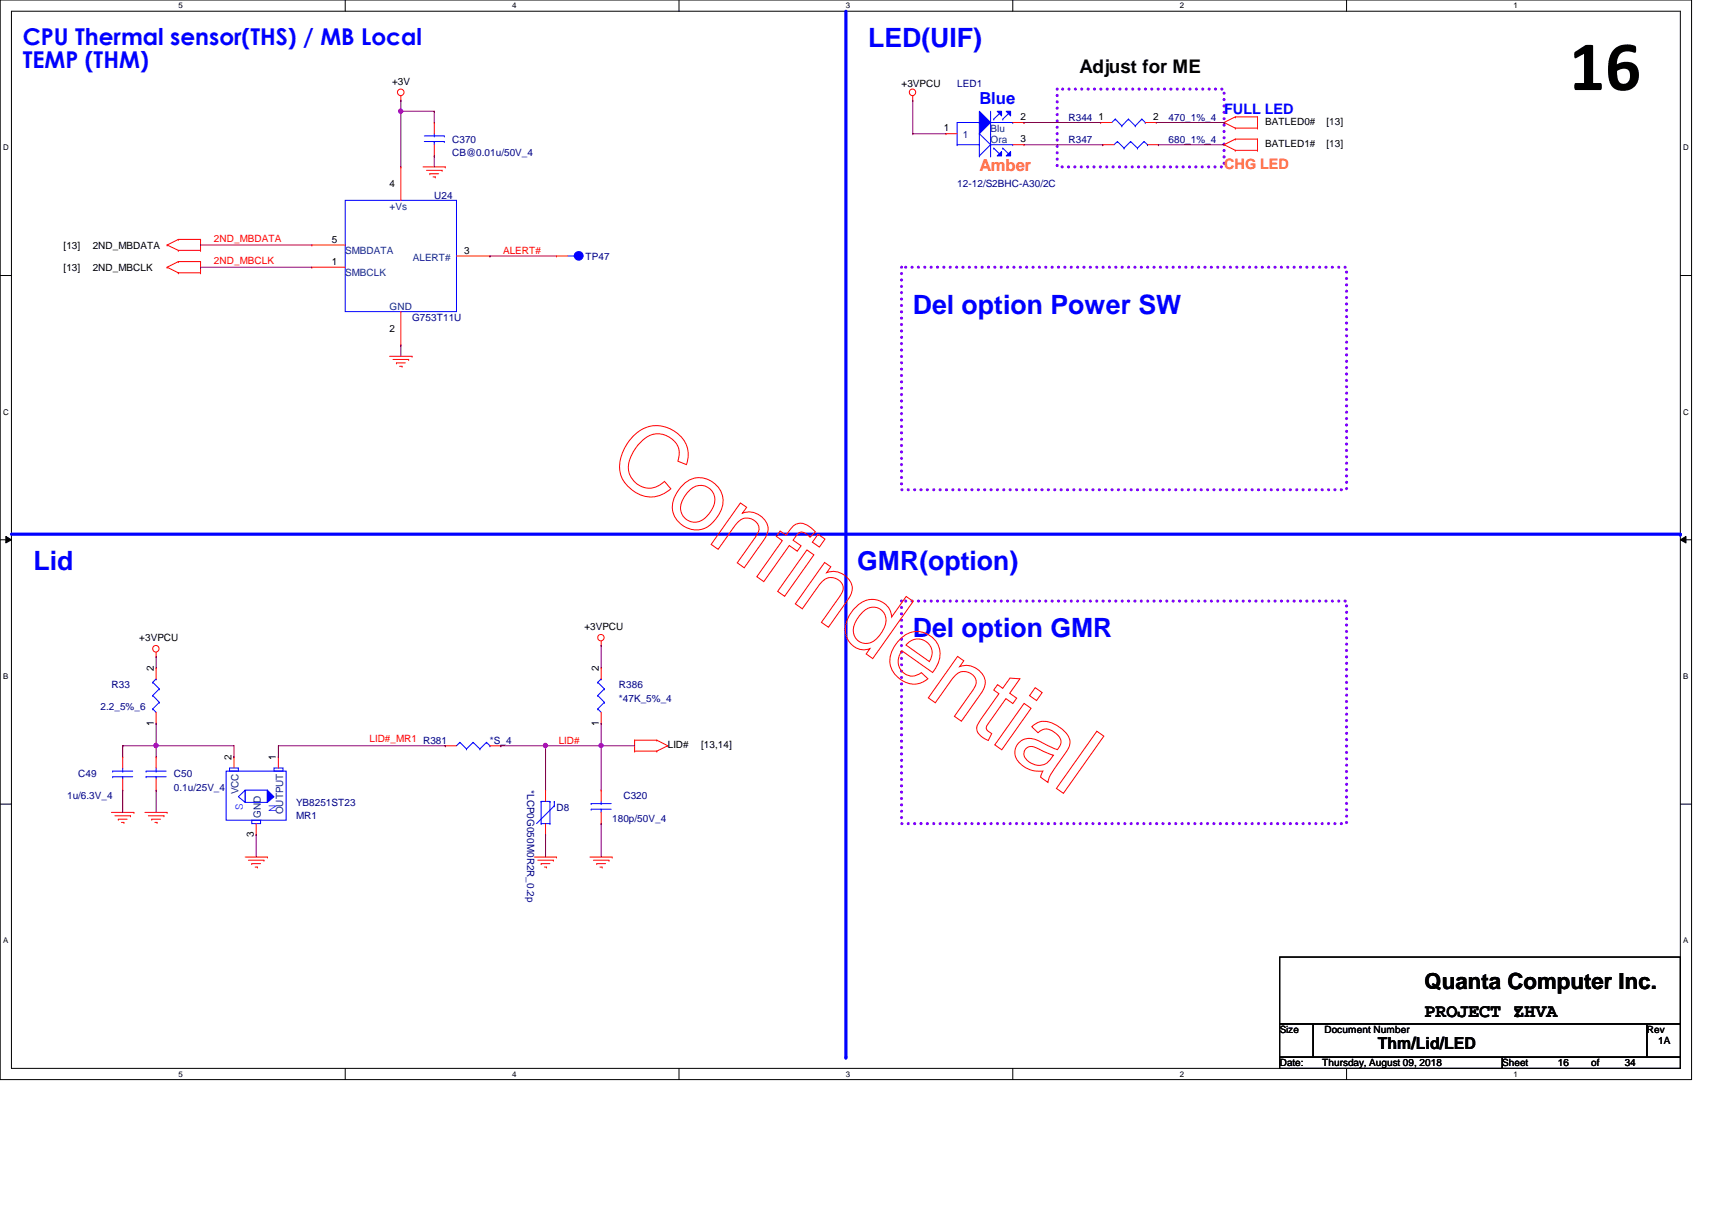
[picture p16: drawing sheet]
<svg xmlns="http://www.w3.org/2000/svg" width="297mm" height="210mm" viewBox="0 0 297 210" stroke-linecap="round" stroke-linejoin="round" font-family="sans-serif">
<defs><g id="words">
<text font-size="12.3" x="272.2" y="15.6">16</text>
<g font-size="4.6" fill="#00f">
<text x="150.6" y="8.2">LED(UIF)</text>
<text x="158.4" y="54.5">Del option Power SW</text>
<text x="5.8" y="98.9">Lid</text>
<text x="148.7" y="98.9">GMR(option)</text>
<text x="158.4" y="110.4">Del option GMR</text>
</g>
<g font-size="4" fill="#00f">
<text x="3.9" y="7.7">CPU Thermal sensor(THS) / MB Local</text>
<text x="3.9" y="11.8">TEMP (THM)</text>
</g>
<text font-size="3.9" x="247.1" y="171.5">Quanta Computer Inc.</text>
<g font-size="3.3">
<text x="187.3" y="12.7">Adjust for ME</text>
<text x="247.1" y="176.4">PROJECT :</text>
<text x="262.6" y="176.4">ZHVA</text>
</g>
<text font-size="2.9" fill="#00f" x="169.9" y="18.1">Blue</text>
<text font-size="2.9" fill="#ff8000" x="169.9" y="29.7">Amber</text>
<text font-size="2.9" x="239.1" y="182">Thm/Lid/LED</text>
<text font-size="2.5" fill="#00f" x="212.4" y="19.7">FULL LED</text>
<text font-size="2.5" fill="#ff8000" x="212.4" y="29.4">CHG LED</text>
<g font-size="1.7">
<text x="68" y="14.7">+3V</text>
<text x="156.4" y="15.2">+3VPCU</text>
<text x="163.7" y="22.8">1</text>
<text x="177.1" y="20.8">2</text>
<text x="190.6" y="20.8">1</text>
<text x="200.1" y="20.8">2</text>
<text x="219.5" y="21.7">BATLED0#</text>
<text x="230.2" y="21.7">[13]</text>
<text x="177.1" y="24.7">3</text>
<text x="219.5" y="25.6">BATLED1#</text>
<text x="230.2" y="25.6">[13]</text>
<text x="67.6" y="32.5">4</text>
<text x="11" y="43.1">[13]</text>
<text x="11" y="47">[13]</text>
<text x="16.1" y="43.1">2ND_MBDATA</text>
<text x="16.1" y="47">2ND_MBCLK</text>
<text x="57.6" y="45.9">1</text>
<text x="57.6" y="42.1">5</text>
<text x="80.6" y="44">3</text>
<text x="67.6" y="57.6">2</text>
<text x="24.2" y="111.3">+3VPCU</text>
<text x="101.4" y="109.3">+3VPCU</text>
<text x="26.7" y="116.4" transform="rotate(-90 26.7 116.4)">2</text>
<text x="103.9" y="116.4" transform="rotate(-90 103.9 116.4)">2</text>
<text x="26.7" y="125.9" transform="rotate(-90 26.7 125.9)">1</text>
<text x="103.9" y="125.9" transform="rotate(-90 103.9 125.9)">1</text>
<text x="40.2" y="131.9" transform="rotate(-90 40.2 131.9)">2</text>
<text x="47.9" y="131.9" transform="rotate(-90 47.9 131.9)">1</text>
<text x="115.9" y="129.8">LID#</text>
<text x="121.7" y="129.8">[13,14]</text>
<text x="44" y="145.2" transform="rotate(-90 44 145.2)">3</text>
<text x="222" y="179.2">Size</text>
<text x="229.8" y="179.2">Document Number</text>
<text x="285.7" y="179.2">Rev</text>
<text x="222" y="185">Date:</text>
<text x="229.4" y="185">Thursday, August 09, 2018</text>
<text x="260.6" y="185">Sheet</text>
<text x="270.3" y="185">16</text>
<text x="276.1" y="185">of</text>
<text x="281.9" y="185">34</text>
<text x="287.7" y="181.1">1A</text>
</g>
<g font-size="1.7" fill="#000080">
<text x="166.1" y="15.2">LED1</text>
<text x="185.4" y="20.9">R344</text>
<text x="202.7" y="20.9">470_1%_4</text>
<text x="78.4" y="24.8">C370</text>
<text x="78.4" y="27.1">CB@0.01u/50V_4</text>
<text x="185.4" y="24.8">R347</text>
<text x="202.7" y="24.8">680_1%_4</text>
<text x="75.4" y="34.5">U24</text>
<text x="166.1" y="32.5">12-12/S2BHC-A30/2C</text>
<text x="101.6" y="45">TP47</text>
<text x="71.5" y="55.7">G753T11U</text>
<text x="19.3" y="119.4">R33</text>
<text x="107.4" y="119.4">R386</text>
<text x="17.4" y="123.2">2.2_5%_6</text>
<text x="107.4" y="121.7">*47K_5%_4</text>
<text x="85" y="129">*S_4</text>
<text x="13.6" y="134.8">C49</text>
<text x="30.2" y="134.8">C50</text>
<text x="30.2" y="137.2">0.1u/25V_4</text>
<text x="91.5" y="137.1" transform="rotate(90 91.5 137.1)">*LCP0G050M0R2R_0.2p</text>
<text x="11.6" y="138.7">1u/6.3V_4</text>
<text x="51.4" y="142.2">MR1</text>
<text x="51.4" y="139.8">YB8251ST23</text>
<text x="96.6" y="140.6">D8</text>
<text x="106.2" y="142.5">180p/50V_4</text>
<text x="108.2" y="138.7">C320</text>
</g>
<g font-size="1.7" fill="#004080">
<text x="171.9" y="22.9">Blu</text>
<text x="167" y="24">1</text>
<text x="171.9" y="24.8">Ora</text>
<text x="67.6" y="36.4">+Vs</text>
<text x="59.9" y="48">SMBCLK</text>
<text x="59.9" y="44.1">SMBDATA</text>
<text x="71.6" y="45.2">ALERT#</text>
<text x="67.6" y="53.8">GND</text>
<text x="41.4" y="137.8" transform="rotate(-90 41.4 137.8)">VCC</text>
<text x="45.3" y="141.9" transform="rotate(-90 45.3 141.9)">GND</text>
<text x="49.1" y="141.3" transform="rotate(-90 49.1 141.3)">OUTPUT</text>
</g>
<g font-size="1.7" fill="#f00">
<text x="37.1" y="41.9">2ND_MBDATA</text>
<text x="37.1" y="45.8">2ND_MBCLK</text>
<text x="87.3" y="44">ALERT#</text>
<text x="64.1" y="128.8">LID#_MR1 R381</text>
<text x="96.9" y="129">LID#</text>
</g>
<g font-size="1.7" fill="#00f">
<text x="42.1" y="140.5" transform="rotate(-90 42.1 140.5)">S</text>
<text x="47.9" y="140.9" transform="rotate(-90 47.9 140.9)">N</text>
</g>
<g font-size="1.4">
<text x="30.9" y="1.4">5</text>
<text x="88.9" y="1.4">4</text>
<text x="146.8" y="1.4">3</text>
<text x="204.7" y="1.4">2</text>
<text x="262.6" y="1.4">1</text>
<text x=".5" y="26.1">D</text>
<text x="292.1" y="26.1">D</text>
<text x=".5" y="71.9">C</text>
<text x="292.1" y="71.9">C</text>
<text x=".5" y="117.8">B</text>
<text x="292.1" y="117.8">B</text>
<text x=".5" y="163.6">A</text>
<text x="292.1" y="163.6">A</text>
<text x="30.9" y="186.8">5</text>
<text x="88.9" y="186.8">4</text>
<text x="146.8" y="186.8">3</text>
<text x="204.7" y="186.8">2</text>
<text x="262.6" y="186.8">1</text>
</g>
</g></defs>
<path d="M0 0h293.5v187.3h-293.5zM2 1.9h289.5v183.4h-289.5z" fill="none" stroke="#000" stroke-width=".17"/>
<g fill="#fff">
<path d="M30.9 .2h.8v1.5h-.8z"/>
<path d="M30.9 185.5h.8v1.6h-.8z"/>
</g>
<path d="M59.9 0v1.9M59.9 185.3v2" fill="none" stroke="#000" stroke-width=".17"/>
<g fill="#fff">
<path d="M88.9 .2h.7v1.5h-.7z"/>
<path d="M88.9 185.5h.7v1.6h-.7z"/>
</g>
<path d="M117.8 0v1.9M117.8 185.3v2" fill="none" stroke="#000" stroke-width=".17"/>
<g fill="#fff">
<path d="M146.8 .2h.7v1.5h-.7z"/>
<path d="M146.8 185.5h.7v1.6h-.7z"/>
</g>
<path d="M175.7 0v1.9M175.7 185.3v2" fill="none" stroke="#000" stroke-width=".17"/>
<g fill="#fff">
<path d="M204.7 .2h.7v1.5h-.7z"/>
<path d="M204.7 185.5h.7v1.6h-.7z"/>
</g>
<path d="M233.6 0v1.9M233.6 185.3v2" fill="none" stroke="#000" stroke-width=".17"/>
<g fill="#fff">
<path d="M262.6 .2h.8v1.5h-.8z"/>
<path d="M262.6 185.5h.8v1.6h-.8z"/>
<path d="M.5 24.8h1v1.6h-1z"/>
<path d="M292.1 24.8h.9v1.6h-.9z"/>
<path d="M.5 70.7h1v1.5h-1z"/>
<path d="M292.1 70.7h.9v1.5h-.9z"/>
</g>
<path d="M0 47.8h2M291.5 47.8h2" fill="none" stroke="#000" stroke-width=".17"/>
<g fill="#fff">
<path d="M.5 116.5h.9v1.6h-.9z"/>
<path d="M292.1 116.5h.8v1.6h-.8z"/>
</g>
<path d="M0 93.6h2M1 93l1 .6-1 .6zM291.5 93.6l1-.6v1.2zM291.5 93.6h2" fill="none" stroke="#000" stroke-width=".17"/>
<path d="M1 93l1 .6-1 .6zM291.5 93.6l1-.6v1.2z" fill="#000"/>
<g fill="#fff">
<path d="M.5 162.4h.9v1.5h-.9z"/>
<path d="M292.1 162.4h.8v1.5h-.8z"/>
</g>
<path d="M0 139.5h2M291.5 139.5h2" fill="none" stroke="#000" stroke-width=".17"/>
<path d="M2 92.7h289.5" fill="none" stroke="#00f" stroke-width=".55"/>
<circle cx="291.5" cy="92.7" r=".28" fill="#00f"/>
<path d="M146.8 1.9v181.5" fill="none" stroke="#00f" stroke-width=".55"/>
<circle cx="146.8" cy="183.4" r=".28" fill="#00f"/>
<path d="M183.4 15.5h29v13.5h-29zM156.4 46.4h77.2v38.6h-77.2zM156.4 104.3h77.2v38.6h-77.2z" fill="none" stroke="#8000ff" stroke-width=".55" stroke-dasharray="0 1.1"/>
<g fill="none" stroke="#f00" stroke-width=".17">
<path d="M69.6 17.4h.1M69.6 16.6v.8M158.4 17.4h.1M158.4 16.6v.8M73.4 29h3.9M74 29.5h2.7M74.6 30.1h.1M74.6 30.1h1.5M75.1 30.7h.4M75.5 30.7h.1M76.7 29.5h.1M77.3 29h.1"/>
<path d="M212.4 21.3h.1M212.4 25.1h.1M212.4 21.3l1.9 .9M212.4 25.1l1.9 1M214.3 20.3h.1M214.3 22.2h.1M214.3 24.1h.1M214.3 26.1h.1M214.3 20.3l-1.9 1M214.3 20.3h3.9M214.3 22.2h3.9M214.3 24.1l-1.9 1"/>
<path d="M214.3 24.1h3.9M214.3 26.1h3.9M218.2 20.3h.1M218.2 22.2h.1M218.2 24.1h.1M218.2 26.1h.1M218.2 20.3v1.9M218.2 24.1v2M29 42.5h.1M29 46.4h.1M29 42.5l1.9 .9M29 46.4l1.9 .9"/>
<path d="M30.9 41.5h.1M30.9 43.4h.1M30.9 45.4h.1M30.9 47.3h.1M30.9 41.5h3.9M30.9 41.5l-1.9 1M30.9 43.4h3.9M30.9 45.4h3.9M30.9 45.4l-1.9 1M30.9 47.3h3.9M34.8 43.4h.1M34.8 41.5h.1"/>
<path d="M34.8 47.3h.1M34.8 45.4h.1M34.8 41.5v1.9M34.8 45.4v1.9M67.6 61.8h3.9M68.2 62.4h2.7M68.8 62.9h.1M68.8 62.9h1.5M69.3 63.5h.5M69.8 63.5h.1M70.9 62.4h.1M71.5 61.8h.1"/>
<path d="M27.1 113.9h.1M27.1 115.8h.1M27.1 113.2v.7M27.1 115.8v2M104.3 112h.1M104.3 115.8h.1M104.3 111.2v.8M104.3 115.8v2M27.1 125.5h.1M27.1 123.6v1.9M104.3 125.5h.1M104.3 123.6v1.9"/>
<path d="M110.1 128.4h.1M110.1 130.3h.1M110.1 128.4h3.9M110.1 128.4v1.9M110.1 130.3h3.9M114 128.4h.1M114 130.3h.1M114 128.4l1.9 1M115.9 129.4h.1M115.9 129.4l-1.9 .9M19.3 140.9h3.9M19.9 141.5h2.7"/>
<path d="M20.5 142.1h.1M20.5 142.1h1.6M21.1 142.7h.4M21.5 142.7h.1M22.6 141.5h.1M23.2 140.9h.1M25.1 140.9h3.9M25.7 141.5h2.7M26.3 142.1h.1M26.3 142.1h1.6M26.9 142.7h.4M27.3 142.7h.1"/>
<path d="M28.4 141.5h.1M29 140.9h.1M42.5 148.7h3.9M43.1 149.2h2.7M43.7 149.8h.1M43.7 149.8h1.5M44.3 150.4h.4M44.7 150.4h.1M45.8 149.2h.1M46.4 148.7h.1M92.7 148.7h3.9M93.3 149.2h2.7"/>
<path d="M93.9 149.8h.1M93.9 149.8h1.5M94.4 150.4h.4M94.8 150.4h.1M96 149.2h.1M96.6 148.7h.1M102.4 148.7h3.8M103 149.2h2.7M103.5 149.8h.1M103.5 149.8h1.6M104.1 150.4h.4M104.5 150.4h.1"/>
<path d="M105.7 149.2h.1M106.2 148.7h.1"/>
<circle cx="69.5" cy="16" r=".57"/>
<circle cx="158.3" cy="16" r=".56"/>
<circle cx="27" cy="112.5" r=".56"/>
<circle cx="104.3" cy="110.6" r=".56"/>
</g>
<path d="M222 166h69.5v11.6h-69.5zM222 177.6h5.8v5.8h-5.8zM227.8 177.6h57.9v5.8h-57.9zM285.7 177.6h5.8v5.8h-5.8zM222 183.4h38.6v1.9h-38.6zM260.6 183.4h30.9v1.9h-30.9z" fill="none" stroke="#000" stroke-width=".17"/>
<g fill="none" stroke="#00f" stroke-width=".17">
<path d="M26.5 118.4h.1M26.5 118.4l1.1 1.1M27.1 117.8h.1M27.1 117.8l-.6 .6M27.6 119.5h.1M27.6 119.5l-1.1 1.1M103.7 118.4h.1M103.7 118.4l1.2 1.1M104.3 117.8h.1M104.3 117.8l-.6 .6M104.9 119.5h.1M104.9 119.5l-1.2 1.1"/>
<path d="M26.5 123h.1M26.5 120.6h.1M26.5 123l.6 .6M26.5 120.6l1.1 1.2M27.6 121.8h.1M27.6 121.8l-1.1 1.2M103.7 123h.1M103.7 120.6h.1M103.7 123l.6 .6M103.7 120.6l1.2 1.2M104.9 121.8h.1M104.9 121.8l-1.2 1.2"/>
</g>
<circle cx="100.4" cy="44.4" r=".75" fill="#00f"/>
<g fill="none" stroke="#00f" stroke-width=".17">
<path d="M98.5 44.4h1.1M99.6 44.4h.1"/>
<circle cx="100.4" cy="44.4" r=".75"/>
</g>
<path d="M96.6 44.4h.1M96.6 44.4h1.9" fill="none" stroke="#f00" stroke-width=".17"/>
<path d="M173 27.1l.8-.8v.8z" fill="#00f"/>
<path d="M173 27.1l.8-.8v.8z" fill="none" stroke="#00f" stroke-width=".17"/>
<path d="M174.6 27.1l.7-.8v.8z" fill="#00f"/>
<path d="M174.6 27.1l.7-.8v.8z" fill="none" stroke="#00f" stroke-width=".17"/>
<path d="M174.6 19.3h.7v.8z" fill="#00f"/>
<path d="M174.6 19.3h.7v.8z" fill="none" stroke="#00f" stroke-width=".17"/>
<path d="M173 19.3h.8v.8z" fill="#00f"/>
<path d="M173 19.3h.8v.8z" fill="none" stroke="#00f" stroke-width=".17"/>
<path d="M169.9 19.3l2 2-2 1.9z" fill="#00f"/>
<g fill="none" stroke="#00f" stroke-width=".17">
<path d="M169.9 19.3l2 2-2 1.9zM171.9 19.3v7.8M173.4 19.7l-1 1M175 19.7l-1 1M59.9 34.8h19.3v19.3h-19.3zM166.1 25.1h.1M166.1 25.1h3.8M169.9 27.1h.1M169.9 23.2h.1M169.9 21.3h.1M169.9 25.1h.1M169.9 23.2v3.9"/>
<path d="M169.9 23.2l2 1.9M169.9 21.3h-3.8v3.8M171.9 25.1h.1M171.9 23.2h.1M171.9 27.1h.1M171.9 25.1l-2 2M171.9 21.3h3.8M171.9 25.1h3.8M172.4 20.7h.1M172.4 25.7h.1M172.4 25.7l1 1M174 20.7h.1"/>
<path d="M174 25.7h.1M174 25.7l1 1M175.7 21.3h.1M175.7 25.1h.1M193.9 24.6h.1M193.9 24.6l-.6 .5M193.9 24.6l1.1 1.1M195 25.7h.1M196.2 24.6h.1M196.2 24.6l-1.2 1.1M196.2 24.6l1.2 1.1M197.4 25.7h.1"/>
<path d="M198.5 24.6h.1M198.5 24.6l-1.1 1.1M198.5 24.6l.6 .5M199.1 25.1h.1M39.2 133.8h10.5v8.5h-10.5zM39.8 133.2h1.6v.6h-1.6zM42.5 137.1h3.9v2.1h-3.9zM47.5 133.2h1.6v.6h-1.6zM79.8 128.8h.1M79.8 128.8l-.6 .6M79.8 128.8l1.1 1.1M80.9 129.9h.1"/>
<path d="M82.1 128.8h.1M82.1 128.8l-1.2 1.1M82.1 128.8l1.2 1.1M83.3 129.9h.1M84.4 128.8h.1M84.4 128.8l-1.1 1.1M84.4 128.8l.6 .6M85 129.4h.1M43.7 142.3h1.5v.6h-1.5z"/>
</g>
<g fill="none" stroke="#f00" stroke-width=".17">
<path d="M69.6 29h.1M69.6 29v5.8M164.1 23.2h.1M164.1 23.2h2M175.7 21.3h2M175.7 25.1h2M177.7 21.3h.1M177.7 25.1h.1M191.3 25.1h.1M191.3 25.1h2M199.1 25.1h1.9M201 25.1h.1"/>
<path d="M54.1 46.4h.1M54.1 42.5h.1M54.1 46.4h5.8M54.1 42.5h5.8M69.6 59.9h.1M69.6 54.1v5.8M79.2 44.4h5.8M85 44.4h.1M77.3 129.4h.1M77.3 129.4h1.9M85 129.4h1.9M86.9 129.4h.1"/>
</g>
<path d="M46.4 137.1l1.1 1.1-1.1 1z" fill-rule="evenodd" fill="#00f"/>
<g fill="none" stroke="#00f" stroke-width=".17">
<path d="M73.6 24.6h3.5M73.6 23.6h3.5M75.3 23.6h.1M75.3 24.6h.1M75.3 23.2v.4M75.3 24.6v.5M77.1 24.6h.1M77.1 23.6h.1M193.5 20.7h.1M193.5 20.7l-.6 .6M193.5 20.7l1.1 1.1M194.6 21.8h.1"/>
<path d="M195.8 20.7h.1M195.8 20.7l-1.2 1.1M195.8 20.7l1.2 1.1M197 21.8h.1M198.1 20.7h.1M198.1 20.7l-1.1 1.1M198.1 20.7l.6 .6M198.7 21.3h.1M19.6 133.8h.1M19.6 134.7h.1M19.6 133.8h3.4M19.6 134.7h3.4"/>
<path d="M21.3 134.7h.1M21.3 133.8h.1M21.3 133.2v.6M21.3 134.7v.4M25.4 133.8h.1M25.4 134.7h.1M25.4 133.8h3.4M25.4 134.7h3.4M27.1 134.7h.1M27.1 133.8h.1M27.1 133.2v.6M27.1 134.7v.4"/>
<path d="M41.4 138.2l1.1-1.1v2.1zM46.4 137.1l1.1 1.1-1.1 1zM46.4 137.1v1.9M93.9 139h.1M93.9 139v3.9M93.9 139h1.5M95.4 139h.1M95.4 139v3.9M96.2 139.8h.1M96.2 139h.1M96.2 139.8l-3.1 3.1M96.2 139v.8"/>
<path d="M102.6 139.4h.1M102.6 139.4h3.4M104.3 139.4h.1M104.3 139v.4M93.9 142.9h.1M93.9 142.9h1.5M95.4 142.9h.1M102.6 140.4h.1M102.6 140.4h3.4M104.3 140.4h.1M104.3 140.4v.5"/>
</g>
<g fill="none" stroke="#f00" stroke-width=".17">
<path d="M75.3 21.3h.1M75.3 27.1h.1M75.3 21.3v1.9M75.3 25.1v2M191 21.3h.1M191 21.3h1.9M198.7 21.3h1.9M200.6 21.3h.1M21.3 137.1h.1M21.3 131.3h.1M21.3 131.3v1.9M21.3 135.1v2"/>
<path d="M27.1 137.1h.1M27.1 131.3h.1M27.1 131.3v1.9M27.1 135.1v2M40.6 131.3h.1M40.6 131.3v1.9M48.3 131.3h.1M48.3 131.3v1.9M94.7 137.1h.1M94.7 137.1v1.9M104.3 137.1h.1M104.3 137.1v1.9"/>
<path d="M44.4 144.8h.1M44.4 142.9v1.9M94.7 144.8h.1M94.7 142.9v1.9M104.3 142.9h.1M104.3 140.9v2"/>
</g>
<g fill="none" stroke="#800040" stroke-width=".17">
<path d="M158.4 17.4h.1M158.4 17.4v5.8M158.4 23.2h.1M158.4 23.2h5.7M177.7 21.3h.1M177.7 25.1h13.6M177.7 21.3h13.3M191.3 25.1h.1M200.6 21.3h11.8M201 25.1h.1M201 25.1h11.4M212.4 21.3h.1"/>
<path d="M86.9 129.4h.1M86.9 129.4h7.8M104.3 129.4h.1M104.3 125.5h.1M104.3 129.4h5.8M104.3 125.5v11.6M104.3 142.9h.1M104.3 142.9v5.8"/>
</g>
<circle cx="104.3" cy="129.3" r=".38" fill="#f0f"/>
<circle cx="104.3" cy="129.3" r=".38" fill="none" stroke="#f0f" stroke-width=".17"/>
<g fill="none" stroke="#800040" stroke-width=".17">
<path d="M104.3 112h.1M104.3 112v3.8M21.3 129.4h.1M21.3 137.1h.1M21.3 129.4v1.9M21.3 137.1v3.8M27.1 125.5h.1M27.1 137.1h.1M27.1 125.5v3.9h-5.8M27.1 137.1v3.8M48.3 129.4h29M77.3 129.4h.1"/>
<path d="M94.7 129.4h.1M94.7 129.4h9.6M94.7 129.4v7.7M94.7 144.8h.1M94.7 144.8v3.9"/>
</g>
<circle cx="94.6" cy="129.3" r=".38" fill="#f0f"/>
<circle cx="94.6" cy="129.3" r=".38" fill="none" stroke="#f0f" stroke-width=".17"/>
<path d="M27.1 113.9h.1M27.1 113.9v1.9M27.1 129.4h.1M27.1 129.4v1.9M27.1 129.4h13.5v1.9M40.6 131.3h.1M48.3 131.3h.1M48.3 129.4v1.9M44.4 144.8h.1M44.4 144.8v3.9" fill="none" stroke="#800040" stroke-width=".17"/>
<circle cx="27.1" cy="129.3" r=".38" fill="#f0f"/>
<circle cx="27.1" cy="129.3" r=".38" fill="none" stroke="#f0f" stroke-width=".17"/>
<path d="M69.6 19.3h.1M69.6 19.3h5.7M75.3 19.3h.1M75.3 19.3v2M75.3 27.1h.1M75.3 27.1v1.9" fill="none" stroke="#800040" stroke-width=".17"/>
<circle cx="69.5" cy="19.3" r=".38" fill="#f0f"/>
<circle cx="69.5" cy="19.3" r=".38" fill="none" stroke="#f0f" stroke-width=".17"/>
<path d="M69.6 19.3h.1M69.6 17.4h.1M69.6 17.4v11.6M34.8 42.5h.1M34.8 46.4h.1M34.8 42.5h19.3M34.8 46.4h19.3M69.6 59.9h.1M69.6 59.9v1.9M85 44.4h.1M85 44.4h11.6" fill="none" stroke="#800040" stroke-width=".17"/>
<circle cx="104.3" cy="129.3" r=".38" fill="#f0f"/>
<circle cx="104.3" cy="129.3" r=".38" fill="none" stroke="#f0f" stroke-width=".17"/>
<circle cx="94.6" cy="129.3" r=".38" fill="#f0f"/>
<circle cx="94.6" cy="129.3" r=".38" fill="none" stroke="#f0f" stroke-width=".17"/>
<circle cx="27.1" cy="129.3" r=".38" fill="#f0f"/>
<circle cx="27.1" cy="129.3" r=".38" fill="none" stroke="#f0f" stroke-width=".17"/>
<circle cx="69.5" cy="19.3" r=".38" fill="#f0f"/>
<circle cx="69.5" cy="19.3" r=".38" fill="none" stroke="#f0f" stroke-width=".17"/>
<g fill="none" stroke="#f00" stroke-width=".17">
<path d="M109.8 75.8a5.5 5.5 0 0 1 5.6-1.7 5.5 5.5 0 0 1 4 4.4v1l-.3 1.1-1.5-.6a3.3 3.3 0 0 0-2.1-4.5 3.9 3.9 0 0 0-4.6 1.4 6 6 0 0 0-1.8 5.1 3.6 3.6 0 0 0 6.2 1.5l1.1 1.3a5.1 5.1 0 0 1-7.4-.4 5.1 5.1 0 0 1-.8-6.2l.8-1.5zM118.6 84.1a4.1 4.1 0 0 1 5.6 0 4.1 4.1 0 0 1 .3 5.6 4.1 4.1 0 0 1-6 1.5 4.1 4.1 0 0 1-.8-6.2zM119.7 85a2.55 2.55 0 0 1 3.5-.1 2.55 2.55 0 0 1 .3 3.4 3.6 3.6 0 0 1-3.2 2.3 2.58 2.58 0 0 1-1.7-4.2zM128.5 87.3l1 .7-.7 1a3.2 3.2 0 0 1 4.4 3.3l-.7 1.4-3.4 4.8-1.2-.9 3.1-4.3a1.95 1.95 0 0 0 .3-2.6 2.21 2.21 0 0 0-3.5 .2l-3.2 4.4-1.2-.9zM135.4 92.1l1 .8 .5-.8a2.24 2.24 0 0 1 3.8-.6l.8 .8-.9 .9a1.78 1.78 0 0 0-1.9-.8l-.4 .3-.7 1 1.4 1-.7 .9-1.4-1-4.4 6.3-1.2-.9 4.4-6.2-1-.7zM140 95.4l1.2 .9-5.1 7.1-1.2-.8zM141.9 92.7l1.2 .8-.9 1.4-1.2-.8zM143.1 97.6l1 .7-.7 1a3.2 3.2 0 0 1 4.4 3.3l-.7 1.4-3.4 4.8-1.2-.8 3.1-4.4a1.95 1.95 0 0 0 .3-2.6 2.21 2.21 0 0 0-3.5 .2l-3.2 4.4-1.2-.8zM148.3 105.5a3.6 3.6 0 0 1 6.3 .9l.1 .6 2.5-3.5 1.2 .8-7 9.9-1.1-.8 .6-.9a3.3 3.3 0 0 1-4.2-3.6 5.8 5.8 0 0 1 1.6-3.4zM149.7 106.1a2.33 2.33 0 0 1 3.2-.3 2.33 2.33 0 0 1 .5 3.2 3.8 3.8 0 0 1-3.4 2.6 2.32 2.32 0 0 1-1.7-3.5l.6-1zM156.3 110.7a4 4 0 0 1 5.6 0 4 4 0 0 1 .1 5.6l-.2 .4-5.3-3.8a2.64 2.64 0 0 0-.5 2.8 2.64 2.64 0 0 0 2.3 1.6l.8-.2 .8-.4 1.1 1a3.9 3.9 0 0 1-5.7-.6 4 4 0 0 1 .1-5.3zM157.5 111.6a2.46 2.46 0 0 1 3.3-.2 2.46 2.46 0 0 1 .4 3.4l-4-2.9z"/>
<path d="M166.1 113.9l1.1 .7-.7 1a3.3 3.3 0 0 1 4.4 3l-.5 1.4-3.6 5.1-1.2-.8 3.1-4.4a1.95 1.95 0 0 0 .3-2.6 2.21 2.21 0 0 0-3.6 .2l-3.1 4.4-1.2-.8zM173.1 118.8l.9 .6 1.2-1.8 1.8 .2-1.8 2.5 1.2 .8-.7 .9-1.2-.8-3.2 4.5a.86 .86 0 0 0 .6 1.4l.2 .2-.6 1.2a2.86 2.86 0 0 1-2-2.1l.1-.5 .5-1 3.2-4.6-.9-.6zM179.6 119.3l1.2 .8-1 1.4-1.2-.8zM177.7 122l1.2 .9-5.1 7.2-1.2-.9zM178 129.8a1.63 1.63 0 0 1 2.1 0l2.7 1.2a2.81 2.81 0 0 1-2.8 1.8 2.4 2.4 0 0 1-2.3-2.3zM179 126.1a3.3 3.3 0 0 1 4.5-.2 3.5 3.5 0 0 1 2.1 3.2l-.4 1-1.6 2.3a7.2 7.2 0 0 0-1.8 3.3l-1.3-.9 .4-1a4.5 4.5 0 0 1-4.8-2.7 2.56 2.56 0 0 1 1.1-2.6 2.56 2.56 0 0 1 2.8-.1l3.5 1.6a1.66 1.66 0 0 0-.2-2.7 2.13 2.13 0 0 0-3.2-.2zM190.3 126.8l1.2 .9-7 9.9-1.2-.8z"/>
</g>
<use href="#words"/>
</svg>
